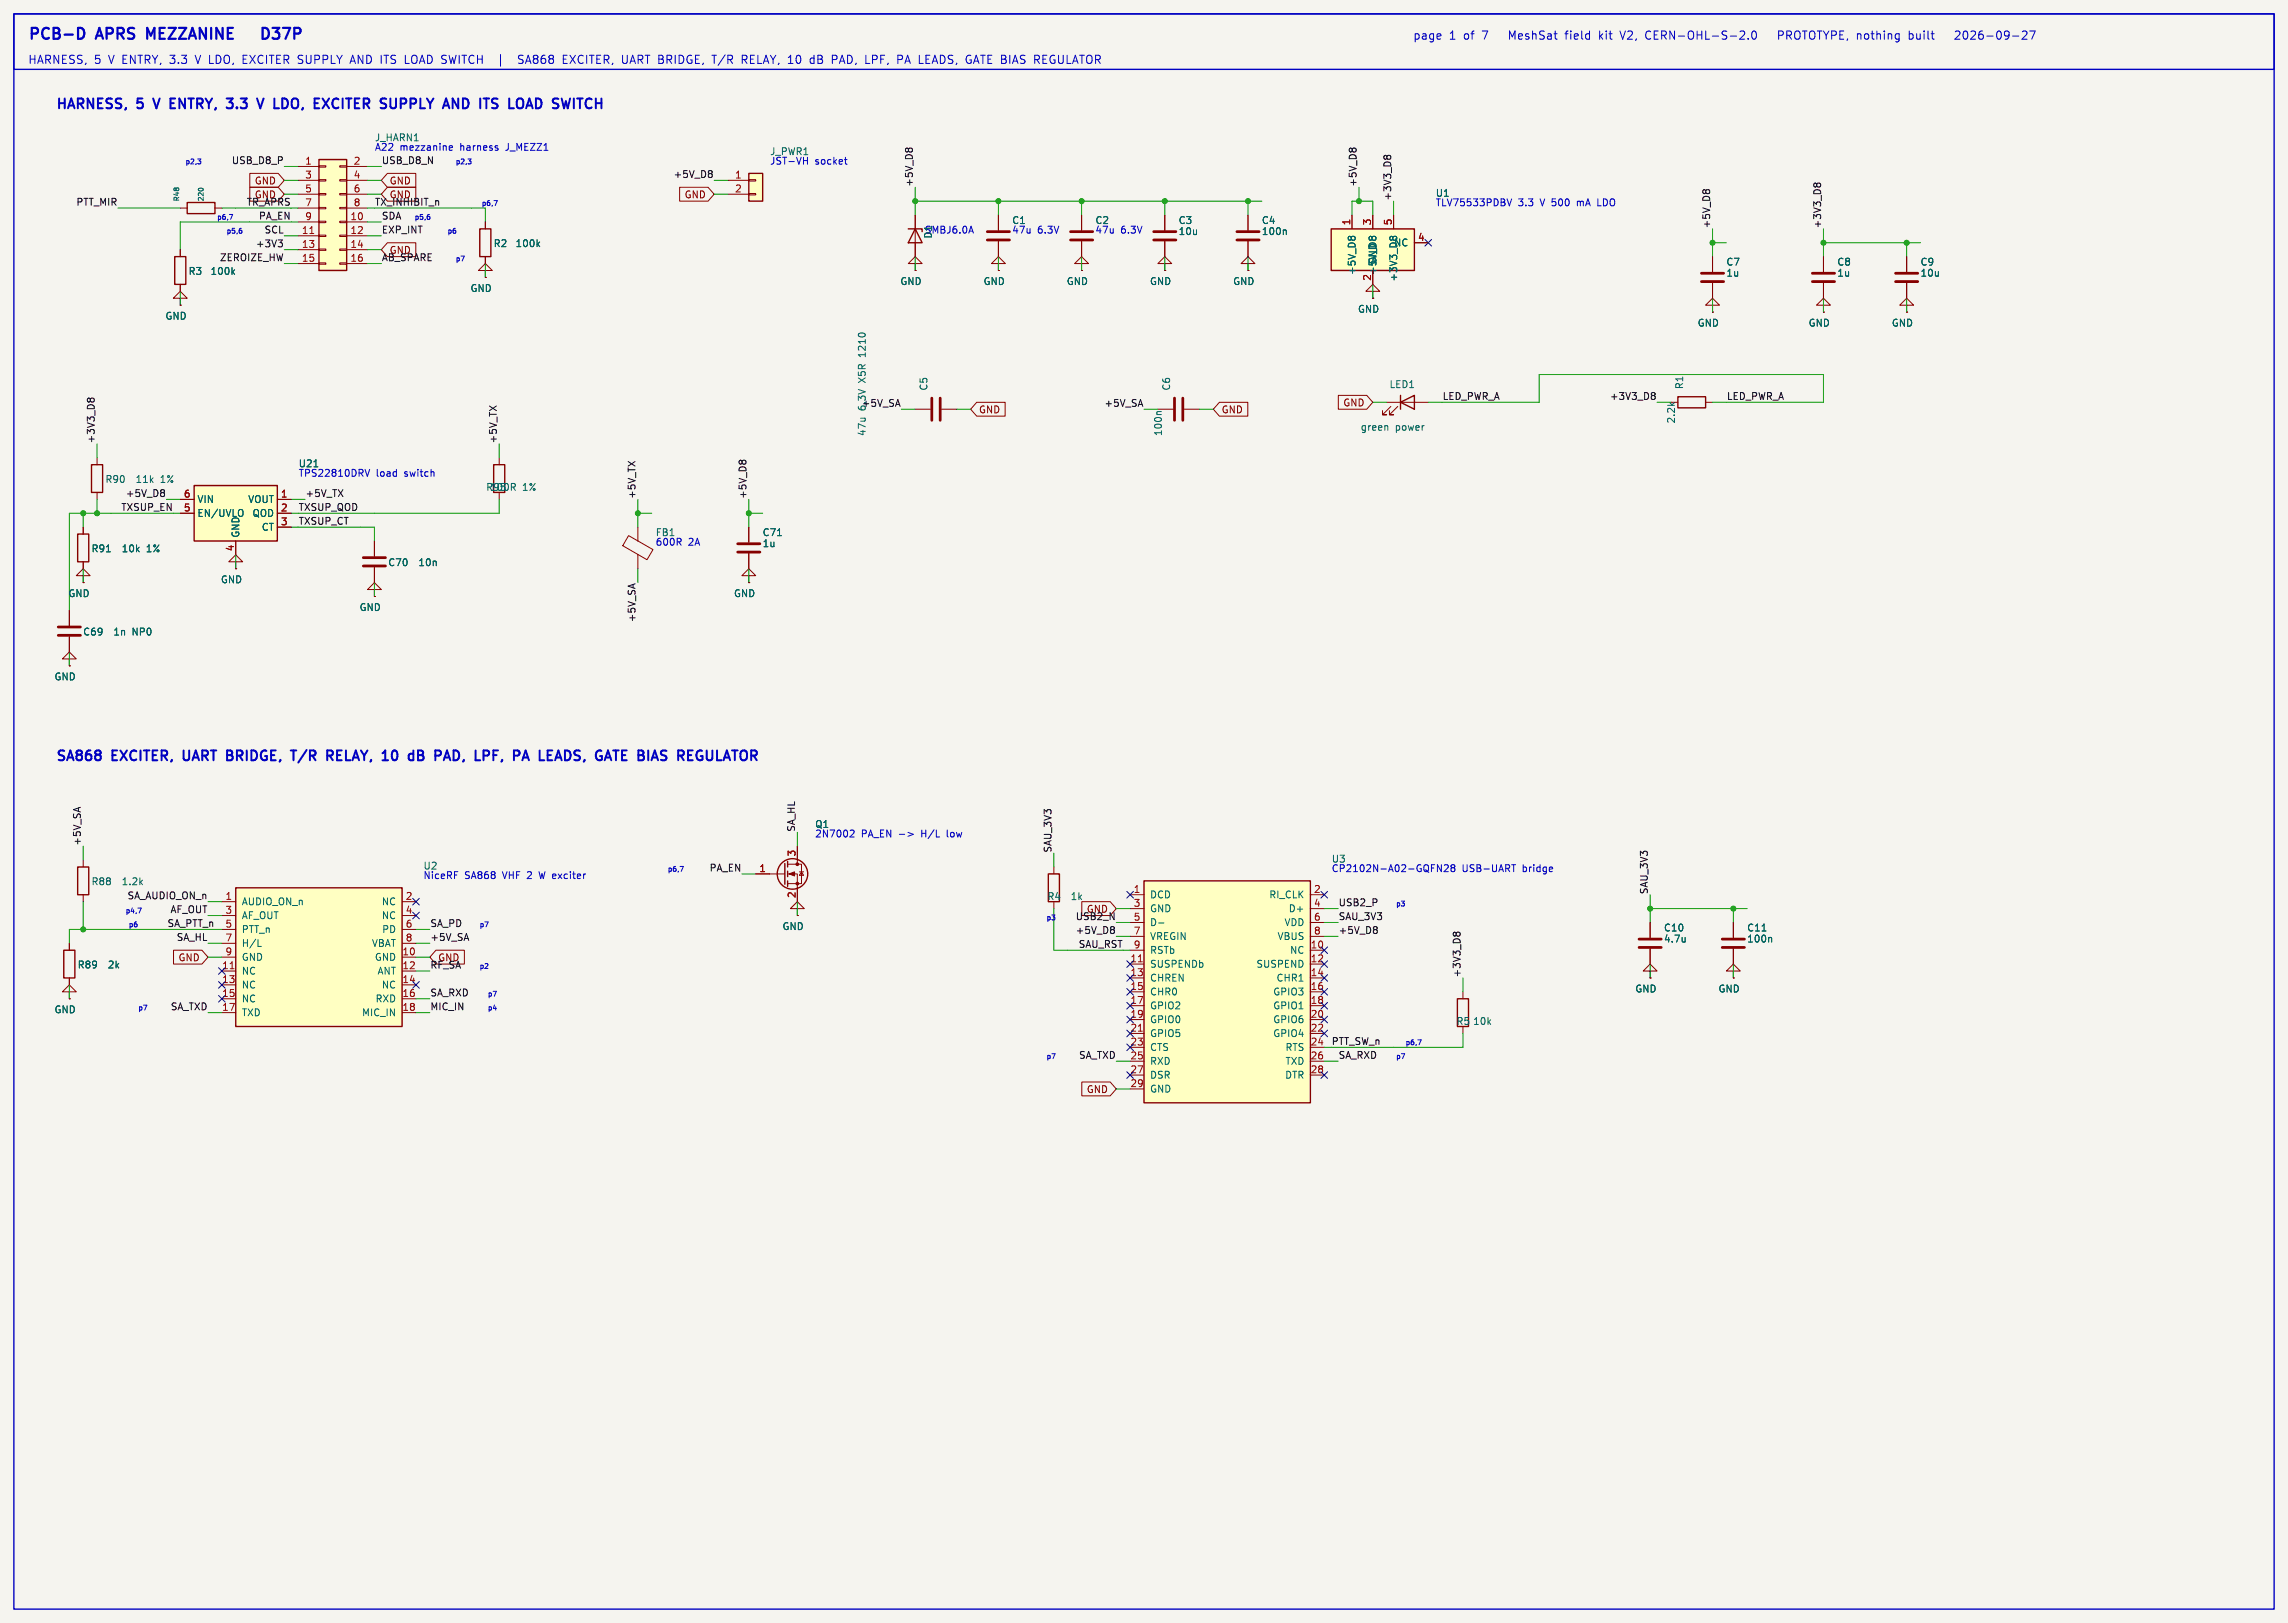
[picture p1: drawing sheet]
<svg xmlns="http://www.w3.org/2000/svg" width="419mm" height="297mm" viewBox="0 0 419 297" stroke-linecap="round" stroke-linejoin="round" font-family="sans-serif">
<defs><g id="words">
<g font-size="2.8" fill="#0000c2">
<text x="5.1" y="7.4">PCB-D</text>
<text x="17.9" y="7.4">APRS</text>
<text x="27.8" y="7.4">MEZZANINE</text>
<text x="51.4" y="7.4">D37P</text>
</g>
<g font-size="2.5" fill="#0000c2">
<text x="10.2" y="20.1">HARNESS,</text>
<text x="25.3" y="20.1">5</text>
<text x="29.1" y="20.1">V</text>
<text x="32.7" y="20.1">ENTRY,</text>
<text x="43.9" y="20.1">3.3</text>
<text x="50.3" y="20.1">V</text>
<text x="53.9" y="20.1">LDO,</text>
<text x="62" y="20.1">EXCITER</text>
<text x="74.9" y="20.1">SUPPLY</text>
<text x="87.2" y="20.1">AND</text>
<text x="94.5" y="20.1">ITS</text>
<text x="100.5" y="20.1">LOAD SWITCH</text>
<text x="10.2" y="139.4">SA868</text>
<text x="20.7" y="139.4">EXCITER,</text>
<text x="34.4" y="139.4">UART BRIDGE,</text>
<text x="55.7" y="139.4">T/R</text>
<text x="62.9" y="139.4">RELAY, 10</text>
<text x="79.3" y="139.4">dB</text>
<text x="84.8" y="139.4">PAD,</text>
<text x="92.9" y="139.4">LPF,</text>
<text x="100.7" y="139.4">PA</text>
<text x="106.1" y="139.4">LEADS,</text>
<text x="117.2" y="139.4">GATE BIAS</text>
<text x="133.6" y="139.4">REGULATOR</text>
</g>
<g font-size="2.1" fill="#0000c2">
<text x="5.1" y="11.8">HARNESS,</text>
<text x="17.2" y="11.8">5</text>
<text x="20" y="11.8">V ENTRY, 3.3</text>
<text x="36.3" y="11.8">V LDO, EXCITER SUPPLY</text>
<text x="65.3" y="11.8">AND ITS LOAD SWITCH</text>
<text x="97.1" y="11.8">SA868</text>
<text x="105.4" y="11.8">EXCITER, UART BRIDGE,</text>
<text x="133.3" y="11.8">T/R</text>
<text x="138.8" y="11.8">RELAY, 10</text>
<text x="151.6" y="11.8">dB</text>
<text x="155.8" y="11.8">PAD, LPF,</text>
<text x="168.1" y="11.8">PA LEADS, GATE BIAS</text>
<text x="193.8" y="11.8">REGULATOR</text>
<text x="258.8" y="7.4">page</text>
<text x="265.4" y="7.4">1</text>
<text x="268.2" y="7.4">of</text>
<text x="271.7" y="7.4">7</text>
<text x="277" y="7.4">MeshSat</text>
<text x="287.5" y="7.4">field</text>
<text x="293.8" y="7.4">kit</text>
<text x="297.9" y="7.4">V2,</text>
<text x="302.6" y="7.4">CERN-OHL-S-2.0</text>
<text x="327.4" y="7.4">PROTOTYPE, nothing</text>
<text x="351.6" y="7.4">built</text>
<text x="360.6" y="7.4">2026-09-27</text>
</g>
<g font-size="1.8" fill="#0000c2">
<text x="68.6" y="27.7">A22</text>
<text x="73.3" y="27.7">mezzanine</text>
<text x="84.4" y="27.7">harness</text>
<text x="93" y="27.7">J_MEZZ1</text>
<text x="141" y="28.6">J_PWR1</text>
<text x="141" y="30.2">JST-VH</text>
<text x="149.3" y="30.2">socket</text>
<text x="262.9" y="37.8">TLV75533PDBV</text>
<text x="278.1" y="37.8">3.3</text>
<text x="282.3" y="37.8">V 500</text>
<text x="289.3" y="37.8">mA</text>
<text x="293.3" y="37.8">LDO</text>
<text x="169.3" y="42.9">SMBJ6.0A</text>
<text x="185.3" y="42.9">47u</text>
<text x="190" y="42.9">6.3V</text>
<text x="200.6" y="42.9">47u</text>
<text x="205.3" y="42.9">6.3V</text>
<text x="68.9" y="87.4">load</text>
<text x="74.2" y="87.4">switch</text>
<text x="120" y="100">600R</text>
<text x="120" y="98.4">FB1</text>
<text x="126.1" y="100">2A</text>
<text x="149.2" y="153.4">2N7002</text>
<text x="157.8" y="153.4">PA_EN -&gt;</text>
<text x="169.1" y="153.4">H/L</text>
<text x="173.9" y="153.4">low</text>
<text x="77.5" y="161">NiceRF</text>
<text x="77.5" y="159.4">U2</text>
<text x="85.1" y="161">SA868</text>
<text x="92.2" y="161">VHF 2</text>
<text x="99.3" y="161">W exciter</text>
<text x="243.8" y="159.8">CP2102N-A02-GQFN28</text>
<text x="243.8" y="158.1">U3</text>
<text x="267.8" y="159.8">USB-UART</text>
<text x="279" y="159.8">bridge</text>
</g>
<g font-size="1.8" fill="#006464">
<text x="68.6" y="26.1">J_HARN1</text>
<text x="185.3" y="41.2">C1</text>
<text x="200.6" y="41.2">C2</text>
<text x="215.8" y="41.2">C3</text>
<text x="231" y="41.2">C4</text>
<text x="262.9" y="36.2">U1</text>
<text x="90.3" y="45.4">R2</text>
<text x="94.3" y="45.4">100k</text>
<text x="170.9" y="43.8" transform="rotate(-90 170.9 43.8)">D1</text>
<text x="215.8" y="43.2">10u</text>
<text x="231" y="43.2">100n</text>
<text x="255.3" y="45.3">NC</text>
<text x="34.4" y="50.5">R3</text>
<text x="38.5" y="50.5">100k</text>
<text x="86.1" y="53.7">GND</text>
<text x="164.8" y="52.4">GND</text>
<text x="180.1" y="52.4">GND</text>
<text x="195.3" y="52.4">GND</text>
<text x="210.5" y="52.4">GND</text>
<text x="225.8" y="52.4">GND</text>
<text x="248.5" y="50.4" transform="rotate(-90 248.5 50.4)">+5V_D8</text>
<text x="252.3" y="50.4" transform="rotate(-90 252.3 50.4)">+5V_D8</text>
<text x="252.3" y="48.5" transform="rotate(-90 252.3 48.5)">GND</text>
<text x="256.1" y="51.7" transform="rotate(-90 256.1 51.7)">+3V3_D8</text>
<text x="316.1" y="48.8">C7</text>
<text x="316.1" y="50.9">1u</text>
<text x="336.4" y="48.8">C8</text>
<text x="336.4" y="50.9">1u</text>
<text x="351.7" y="48.8">C9</text>
<text x="351.7" y="50.9">10u</text>
<text x="30.2" y="58.7">GND</text>
<text x="248.6" y="57.5">GND</text>
<text x="158.8" y="65.1" transform="rotate(-90 158.8 65.1)">1210</text>
<text x="310.9" y="60">GND</text>
<text x="331.2" y="60">GND</text>
<text x="346.4" y="60">GND</text>
<text x="158.8" y="69.9" transform="rotate(-90 158.8 69.9)">X5R</text>
<text x="170.1" y="71.6" transform="rotate(-90 170.1 71.6)">C5</text>
<text x="214.5" y="71.6" transform="rotate(-90 214.5 71.6)">C6</text>
<text x="254.4" y="71.3">LED1</text>
<text x="308.5" y="71.4" transform="rotate(-90 308.5 71.4)">R1</text>
<text x="307" y="77.7" transform="rotate(-90 307 77.7)">2.2k</text>
<text x="158.8" y="79.9" transform="rotate(-90 158.8 79.9)">47u</text>
<text x="213" y="79.9" transform="rotate(-90 213 79.9)">100n</text>
<text x="249.1" y="79.1">green</text>
<text x="255.6" y="79.1">power</text>
<text x="19.2" y="88.6">R90</text>
<text x="24.7" y="88.6">11k</text>
<text x="29.3" y="88.6">1%</text>
<text x="54.6" y="87.4">TPS22810DRV</text>
<text x="54.6" y="85.8">U21</text>
<text x="36.1" y="92.3">VIN</text>
<text x="36.1" y="94.8">EN/UVLO</text>
<text x="45.4" y="92.3">VOUT</text>
<text x="46.2" y="94.8">QOD</text>
<text x="89" y="90.1">R95</text>
<text x="89.6" y="90.1">100R</text>
<text x="95.7" y="90.1">1%</text>
<text x="16.7" y="101.3">R91</text>
<text x="22.2" y="101.3">10k</text>
<text x="26.8" y="101.3">1%</text>
<text x="44" y="98.6" transform="rotate(-90 44 98.6)">GND</text>
<text x="47.9" y="97.4">CT</text>
<text x="139.6" y="100.4">1u</text>
<text x="139.6" y="98.4">C71</text>
<text x="40.4" y="107">GND</text>
<text x="71" y="103.9">C70</text>
<text x="76.5" y="103.9">10n</text>
<text x="12.4" y="109.5">GND</text>
<text x="65.8" y="112.1">GND</text>
<text x="134.3" y="109.5">GND</text>
<text x="15.1" y="116.6">C69</text>
<text x="20.7" y="116.6">1n</text>
<text x="24.2" y="116.6">NP0</text>
<text x="9.9" y="124.8">GND</text>
<text x="149.2" y="151.8">Q1</text>
<text x="16.7" y="162.3">R88</text>
<text x="22.2" y="162.3">1.2k</text>
<text x="44.2" y="166">AUDIO_ON_n</text>
<text x="69.8" y="166">NC</text>
<text x="191.8" y="165">R4</text>
<text x="196" y="165">1k</text>
<text x="210.6" y="164.7">DCD</text>
<text x="210.6" y="167.2">GND</text>
<text x="232.4" y="164.7">RI_CLK</text>
<text x="236" y="167.2">D+</text>
<text x="44.2" y="168.5">AF_OUT</text>
<text x="44.2" y="171">PTT_n</text>
<text x="44.2" y="173.6">H/L</text>
<text x="68" y="173.6">VBAT</text>
<text x="69.8" y="168.5">NC</text>
<text x="69.9" y="171">PD</text>
<text x="143.2" y="170.5">GND</text>
<text x="210.6" y="169.8">D-</text>
<text x="210.6" y="172.3">VREGIN</text>
<text x="233.9" y="172.3">VBUS</text>
<text x="235.2" y="169.8">VDD</text>
<text x="304.7" y="170.8">C10</text>
<text x="304.7" y="172.8">4.7u</text>
<text x="319.9" y="172.8">100n</text>
<text x="319.9" y="170.8">C11</text>
<text x="14.1" y="177.5">R89</text>
<text x="19.6" y="177.5">2k</text>
<text x="44.2" y="176.1">GND</text>
<text x="44.2" y="178.7">NC</text>
<text x="68.6" y="176.1">GND</text>
<text x="69.1" y="178.7">ANT</text>
<text x="210.6" y="174.9">RSTb</text>
<text x="210.6" y="177.4">SUSPENDb</text>
<text x="210.6" y="179.9">CHREN</text>
<text x="230" y="177.4">SUSPEND</text>
<text x="233.7" y="179.9">CHR1</text>
<text x="236.2" y="174.9">NC</text>
<text x="9.9" y="185.7">GND</text>
<text x="44.2" y="181.2">NC</text>
<text x="44.2" y="183.7">NC</text>
<text x="68.7" y="183.7">RXD</text>
<text x="69.8" y="181.2">NC</text>
<text x="210.6" y="182.5">CHR0</text>
<text x="210.6" y="185">GPIO2</text>
<text x="233.1" y="182.5">GPIO3</text>
<text x="233.1" y="185">GPIO1</text>
<text x="299.4" y="181.9">GND</text>
<text x="314.7" y="181.9">GND</text>
<text x="44.2" y="186.3">TXD</text>
<text x="66.2" y="186.3">MIC_IN</text>
<text x="210.6" y="187.6">GPIO0</text>
<text x="210.6" y="190.1">GPIO5</text>
<text x="233.1" y="187.6">GPIO6</text>
<text x="233.1" y="190.1">GPIO4</text>
<text x="266.7" y="187.9">R5</text>
<text x="269.7" y="187.9">10k</text>
<text x="210.6" y="192.6">CTS</text>
<text x="210.6" y="195.2">RXD</text>
<text x="210.6" y="197.7">DSR</text>
<text x="235.3" y="197.7">DTR</text>
<text x="235.4" y="192.6">RTS</text>
<text x="235.4" y="195.2">TXD</text>
<text x="210.6" y="200.3">GND</text>
</g>
<g font-size="1.8" fill="#0f0f0f">
<text x="42.4" y="30.1">USB_D8_P</text>
<text x="69.8" y="30.1">USB_D8_N</text>
<text x="123.3" y="32.7">+5V_D8</text>
<text x="167.3" y="34.3" transform="rotate(-90 167.3 34.3)">+5V_D8</text>
<text x="248.6" y="34.3" transform="rotate(-90 248.6 34.3)">+5V_D8</text>
<text x="13.9" y="37.8">PTT_MIR</text>
<text x="45.1" y="37.8">TR_APRS</text>
<text x="46.6" y="36.5">GND</text>
<text x="47.3" y="40.3">PA_EN</text>
<text x="68.6" y="37.8">TX_INHIBIT_n</text>
<text x="69.8" y="40.3">SDA</text>
<text x="71.3" y="36.5">GND</text>
<text x="254.9" y="36.8" transform="rotate(-90 254.9 36.8)">+3V3_D8</text>
<text x="313.3" y="41.9" transform="rotate(-90 313.3 41.9)">+5V_D8</text>
<text x="333.7" y="41.9" transform="rotate(-90 333.7 41.9)">+3V3_D8</text>
<text x="40.2" y="47.9">ZEROIZE_HW</text>
<text x="46.8" y="45.4">+3V3</text>
<text x="48.4" y="42.8">SCL</text>
<text x="69.8" y="42.8">EXP_INT</text>
<text x="69.8" y="47.9">AB_SPARE</text>
<text x="71.3" y="46.7">GND</text>
<text x="157.8" y="74.6">+5V_SA</text>
<text x="158.8" y="75.2" transform="rotate(-90 158.8 75.2)">6.3V</text>
<text x="202.2" y="74.6">+5V_SA</text>
<text x="264.2" y="73.3">LED_PWR_A</text>
<text x="294.8" y="73.3">+3V3_D8</text>
<text x="316.2" y="73.3">LED_PWR_A</text>
<text x="17.4" y="81.3" transform="rotate(-90 17.4 81.3)">+3V3_D8</text>
<text x="91.1" y="81.3" transform="rotate(-90 91.1 81.3)">+5V_TX</text>
<text x="22.1" y="93.6">TXSUP_EN</text>
<text x="23" y="91.1">+5V_D8</text>
<text x="54.6" y="93.6">TXSUP_QOD</text>
<text x="55.9" y="91.1">+5V_TX</text>
<text x="116.5" y="91.4" transform="rotate(-90 116.5 91.4)">+5V_TX</text>
<text x="136.8" y="91.4" transform="rotate(-90 136.8 91.4)">+5V_D8</text>
<text x="54.6" y="96.2">TXSUP_CT</text>
<text x="116.5" y="114" transform="rotate(-90 116.5 114)">+5V_SA</text>
<text x="14.9" y="154.9" transform="rotate(-90 14.9 154.9)">+5V_SA</text>
<text x="145.7" y="152.4" transform="rotate(-90 145.7 152.4)">SA_HL</text>
<text x="129.9" y="159.7">PA_EN</text>
<text x="192.7" y="156.2" transform="rotate(-90 192.7 156.2)">SAU_3V3</text>
<text x="23.3" y="164.8">SA_AUDIO_ON_n</text>
<text x="31.1" y="167.3">AF_OUT</text>
<text x="199" y="167.3">GND</text>
<text x="245.1" y="166">USB2_P</text>
<text x="301.9" y="163.8" transform="rotate(-90 301.9 163.8)">SAU_3V3</text>
<text x="30.6" y="169.8">SA_PTT_n</text>
<text x="32.3" y="172.4">SA_HL</text>
<text x="78.7" y="169.8">SA_PD</text>
<text x="78.7" y="172.4">+5V_SA</text>
<text x="196.9" y="168.6">USB2_N</text>
<text x="196.9" y="171.1">+5V_D8</text>
<text x="197.5" y="173.6">SAU_RST</text>
<text x="245.1" y="171.1">+5V_D8</text>
<text x="245.1" y="168.6">SAU_3V3</text>
<text x="78.7" y="177.5">RF_SA</text>
<text x="80.2" y="176.2">GND</text>
<text x="267.6" y="179.1" transform="rotate(-90 267.6 179.1)">+3V3_D8</text>
<text x="31.2" y="185.1">SA_TXD</text>
<text x="78.7" y="185.1">MIC_IN</text>
<text x="78.7" y="182.5">SA_RXD</text>
<text x="243.8" y="191.4">PTT_SW_n</text>
<text x="197.6" y="194">SA_TXD</text>
<text x="245.1" y="194">SA_RXD</text>
</g>
<g font-size="1.8" fill="#840000">
<text x="46.6" y="34">GND</text>
<text x="71.3" y="34">GND</text>
<text x="125.3" y="36.5">GND</text>
<text x="179.2" y="75.9">GND</text>
<text x="223.7" y="75.9">GND</text>
<text x="246" y="74.6">GND</text>
<text x="32.6" y="176.2">GND</text>
<text x="199" y="200.3">GND</text>
</g>
<g font-size="1.8" fill="#a90000">
<text x="55.8" y="30.2">1</text>
<text x="55.8" y="32.8">3</text>
<text x="55.8" y="35.3">5</text>
<text x="64.7" y="30.2">2</text>
<text x="64.7" y="32.8">4</text>
<text x="64.7" y="35.3">6</text>
<text x="134.5" y="32.8">1</text>
<text x="134.5" y="35.3">2</text>
<text x="55.8" y="37.8">7</text>
<text x="55.8" y="40.4">9</text>
<text x="64.1" y="40.4">10</text>
<text x="64.7" y="37.8">8</text>
<text x="247.4" y="41.3" transform="rotate(-90 247.4 41.3)">1</text>
<text x="251.2" y="41.3" transform="rotate(-90 251.2 41.3)">3</text>
<text x="255" y="41.3" transform="rotate(-90 255 41.3)">5</text>
<text x="55.2" y="42.9">11</text>
<text x="55.2" y="45.5">13</text>
<text x="64.1" y="42.9">12</text>
<text x="64.1" y="45.5">14</text>
<text x="259.6" y="44.2">4</text>
<text x="55.2" y="48">15</text>
<text x="64.1" y="48">16</text>
<text x="251.2" y="51.5" transform="rotate(-90 251.2 51.5)">2</text>
<text x="33.6" y="91.2">6</text>
<text x="33.6" y="93.7">5</text>
<text x="51.4" y="91.2">1</text>
<text x="51.4" y="93.7">2</text>
<text x="42.9" y="101" transform="rotate(-90 42.9 101)">4</text>
<text x="51.4" y="96.3">3</text>
<text x="139" y="159.8">1</text>
<text x="145.8" y="156.9" transform="rotate(-90 145.8 156.9)">3</text>
<text x="41.2" y="164.8">1</text>
<text x="41.2" y="167.4">3</text>
<text x="74.2" y="164.8">2</text>
<text x="74.2" y="167.4">4</text>
<text x="145.8" y="164.5" transform="rotate(-90 145.8 164.5)">2</text>
<text x="207.6" y="163.6">1</text>
<text x="207.6" y="166.1">3</text>
<text x="240.6" y="163.6">2</text>
<text x="240.6" y="166.1">4</text>
<text x="41.2" y="169.9">5</text>
<text x="41.2" y="172.5">7</text>
<text x="74.2" y="169.9">6</text>
<text x="74.2" y="172.5">8</text>
<text x="207.6" y="168.7">5</text>
<text x="207.6" y="171.2">7</text>
<text x="207.6" y="173.7">9</text>
<text x="240" y="173.7">10</text>
<text x="240.6" y="168.7">6</text>
<text x="240.6" y="171.2">8</text>
<text x="40.6" y="177.5">11</text>
<text x="41.2" y="175">9</text>
<text x="73.6" y="175">10</text>
<text x="73.6" y="177.5">12</text>
<text x="207" y="176.3">11</text>
<text x="207" y="178.8">13</text>
<text x="240" y="176.3">12</text>
<text x="240" y="178.8">14</text>
<text x="40.6" y="180.1">13</text>
<text x="40.6" y="182.6">15</text>
<text x="40.6" y="185.2">17</text>
<text x="73.6" y="180.1">14</text>
<text x="73.6" y="182.6">16</text>
<text x="73.6" y="185.2">18</text>
<text x="207" y="181.4">15</text>
<text x="207" y="183.9">17</text>
<text x="240" y="181.4">16</text>
<text x="240" y="183.9">18</text>
<text x="207" y="186.4">19</text>
<text x="207" y="189">21</text>
<text x="207" y="191.5">23</text>
<text x="240" y="186.4">20</text>
<text x="240" y="189">22</text>
<text x="240" y="191.5">24</text>
<text x="207" y="194.1">25</text>
<text x="207" y="196.6">27</text>
<text x="240" y="194.1">26</text>
<text x="240" y="196.6">28</text>
<text x="207" y="199.1">29</text>
</g>
<g font-size="1.3" fill="#0000c2">
<text x="33.9" y="30.1">p2,3</text>
<text x="83.4" y="30.1">p2,3</text>
<text x="39.7" y="40.3">p6,7</text>
<text x="75.9" y="40.3">p5,6</text>
<text x="88.2" y="37.8">p6,7</text>
<text x="41.4" y="42.8">p5,6</text>
<text x="81.9" y="42.8">p6</text>
<text x="83.4" y="47.9">p7</text>
<text x="122.2" y="159.7">p6,7</text>
<text x="22.9" y="167.3">p4,7</text>
<text x="255.7" y="166">p3</text>
<text x="23.5" y="169.8">p6</text>
<text x="87.8" y="169.8">p7</text>
<text x="191.6" y="168.6">p3</text>
<text x="87.8" y="177.5">p2</text>
<text x="25.3" y="185.1">p7</text>
<text x="89.3" y="185.1">p4</text>
<text x="89.3" y="182.5">p7</text>
<text x="257.4" y="191.4">p6,7</text>
<text x="191.6" y="194">p7</text>
<text x="255.7" y="194">p7</text>
</g>
<g font-size="1.3" fill="#006464">
<text x="33" y="37" transform="rotate(-90 33 37)">R48</text>
<text x="37.5" y="37" transform="rotate(-90 37.5 37)">220</text>
</g>
</g></defs>
<path d="M0 0h419.1v297.2h-419.1z" fill="#f5f4ef" stroke="#f5f4ef" stroke-width=".18"/>
<g fill="none" stroke="#840000" stroke-width=".18">
<path d="M167.6 39.4v7.6M182.9 39.4v2.8M213.4 39.4v2.8M228.6 39.4v2.8M167.6 48.3h1.3l-1.3-1.3-1.2 1.3h1.2v1.2M167.6 49.5h.1M182.9 48.3h1.2l-1.2-1.3-1.3 1.3h1.3v1.2M182.9 49.5h.1M182.9 44.2v2.8M213.4 44.2v2.8M228.6 48.3h1.3l-1.3-1.3-1.3 1.3h1.3v1.2M228.6 49.5h.1"/>
<path d="M228.6 44.2v2.8M167.6 74.9h2.8M172.5 74.9h2.8M212.1 74.9h2.8M216.9 74.9h2.8"/>
</g>
<path d="M180.8 42.4h4.1M180.8 43.9h4.1M211.3 42.4h4.1M211.3 43.9h4.1M226.6 42.4h4M226.6 43.9h4M170.7 72.9v4.1M172.2 72.9v4.1M215.1 72.9v4.1M216.7 72.9v4.1" fill="none" stroke="#840000" stroke-width=".51"/>
<path d="M166.4 41.9h2.5v.5M167.6 41.9l1.3 2.5h-2.5z" fill="none" stroke="#840000" stroke-width=".25"/>
<path d="M235.4 42.1l.2 .2v.7M212.7 75.4h-.6l-.2 .1" fill="none" stroke="#006464" stroke-width=".18"/>
<path d="M137.2 31.7h2.5v5.1h-2.5z" fill="#ffffc2"/>
<path d="M137.2 31.7h2.5v5.1h-2.5z" fill="none" stroke="#840000" stroke-width=".25"/>
<path d="M133.3 33h3.9M133.3 35.6h3.9M137.2 32.9h1.2v.2h-1.2zM137.2 35.4h1.2v.3h-1.2zM198.1 39.4v2.8M198.1 48.3h1.3l-1.3-1.3-1.3 1.3h1.3v1.2M198.1 49.5h.1M198.1 44.2v2.8M213.4 48.3h1.2l-1.2-1.3-1.3 1.3h1.3v1.2M213.4 49.5h.1" fill="none" stroke="#840000" stroke-width=".18"/>
<path d="M196.1 42.4h4.1M196.1 43.9h4.1" fill="none" stroke="#840000" stroke-width=".51"/>
<path d="M58.4 29.2h5.1v20.3h-5.1z" fill="#ffffc2"/>
<path d="M58.4 29.2h5.1v20.3h-5.1z" fill="none" stroke="#840000" stroke-width=".25"/>
<g fill="none" stroke="#840000" stroke-width=".18">
<path d="M54.6 30.5h3.8M54.6 33h3.8M54.6 35.6h3.8M54.6 38.1h3.8M58.4 30.4h1.3v.2h-1.3zM58.4 32.9h1.3v.2h-1.3zM58.4 35.4h1.3v.3h-1.3zM58.4 38h1.3v.2h-1.3zM62.2 30.4h1.3v.2h-1.3zM62.2 32.9h1.3v.2h-1.3zM62.2 35.4h1.3v.3h-1.3zM62.2 38h1.3v.2h-1.3z"/>
<path d="M63.5 30.5h3.8M63.5 33h3.8M63.5 35.6h3.8M63.5 38.1h3.8M54.6 40.6h3.8M54.6 43.2h3.8M54.6 45.7h3.8M54.6 48.3h3.8M58.4 40.5h1.3v.3h-1.3zM58.4 43.1h1.3v.2h-1.3zM58.4 45.6h1.3v.2h-1.3zM58.4 48.1h1.3v.3h-1.3z"/>
<path d="M62.2 40.5h1.3v.3h-1.3zM62.2 43.1h1.3v.2h-1.3zM62.2 45.6h1.3v.2h-1.3zM62.2 48.1h1.3v.3h-1.3zM63.5 40.6h3.8M63.5 43.2h3.8M63.5 45.7h3.8M63.5 48.3h3.8M12.7 181.6h1.3l-1.3-1.3-1.3 1.3h1.3v1.3M12.7 182.9h.1"/>
</g>
<path d="M56.8 42.8h.7" fill="none" stroke="#a90000" stroke-width=".18"/>
<path d="M43.2 162.6h30.5v25.4h-30.5z" fill="#ffffc2"/>
<path d="M43.2 162.6h30.5v25.4h-30.5z" fill="none" stroke="#840000" stroke-width=".25"/>
<g fill="none" stroke="#840000" stroke-width=".18">
<path d="M12.7 111.8v2.8M12.7 116.6v2.8M12.7 120.6h1.3l-1.3-1.2-1.3 1.2h1.3v1.3M12.7 121.9h.1M40.6 165.1h2.6M40.6 167.6h2.6M40.6 170.2h2.6M40.6 172.7h2.6M40.6 175.3h2.6M40.6 177.8h2.6M73.7 165.1h2.5M73.7 167.6h2.5"/>
<path d="M73.7 170.2h2.5M73.7 172.7h2.5M73.7 175.3h2.5M73.7 177.8h2.5M40.6 180.3h2.6M40.6 182.9h2.6M40.6 185.4h2.6M73.7 180.3h2.5M73.7 182.9h2.5M73.7 185.4h2.5"/>
</g>
<path d="M47.3 173.3h.6" fill="none" stroke="#006464" stroke-width=".18"/>
<path d="M42.2 177.4h.7" fill="none" stroke="#a90000" stroke-width=".18"/>
<path d="M10.7 114.8h4M10.7 116.3h4" fill="none" stroke="#840000" stroke-width=".51"/>
<path d="M209.5 161.3h30.5v40.6h-30.5z" fill="#ffffc2"/>
<path d="M209.5 161.3h30.5v40.6h-30.5z" fill="none" stroke="#840000" stroke-width=".25"/>
<g fill="none" stroke="#840000" stroke-width=".18">
<path d="M207 163.8h2.5M207 166.4h2.5M207 168.9h2.5M207 171.4h2.5M207 174h2.5M207 176.5h2.5M207 179.1h2.5M240 163.8h2.6M240 166.4h2.6M240 168.9h2.6M240 171.4h2.6M240 174h2.6"/>
<path d="M240 176.5h2.6M240 179.1h2.6M207 181.6h2.5M207 184.1h2.5M207 186.7h2.5M207 189.2h2.5M207 191.8h2.5M207 194.3h2.5M207 196.8h2.5M207 199.4h2.5M240 181.6h2.6M240 184.1h2.6"/>
<path d="M240 186.7h2.6M240 189.2h2.6M240 191.8h2.6M240 194.3h2.6M240 196.8h2.6"/>
</g>
<path d="M212.2 169h1" fill="none" stroke="#006464" stroke-width=".18"/>
<path d="M208.5 176.1h.7M208.5 188.8h.7" fill="none" stroke="#a90000" stroke-width=".18"/>
<path d="M35.6 88.9h15.2v10.2h-15.2z" fill="#ffffc2"/>
<g fill="none" stroke="#840000" stroke-width=".25">
<path d="M34.3 37.1h5.1v2h-5.1zM32 47h2v5.1h-2zM87.9 41.9h2v5.1h-2zM256.5 73.7l2.6-1.3v2.5zM256.5 72.4v2.5M307.3 72.6h5.1v2.1h-5.1zM14.2 97.8h2.1v5.1h-2.1zM16.8 85.1h2v5.1h-2zM35.6 88.9h15.2v10.2h-15.2zM90.4 85.1h2.1v5.1h-2.1zM14.2 158.7h2.1v5.1h-2.1zM143.8 158.1v3.8"/>
<path d="M144.3 157.7v1M144.3 159.5v1M11.7 174h2v5.1h-2zM144.3 161.3v1M192 160h2.1v5.1h-2.1zM267 182.9h2v5.1h-2z"/>
<circle cx="145.2" cy="160" r="2.79"/>
</g>
<g fill="none" stroke="#840000" stroke-width=".18">
<path d="M33 38.1h1.3M39.4 38.1h1.2M33 54.6h1.3l-1.3-1.3-1.3 1.3h1.3v1.3M33 55.9h.1M33 45.7v1.3M33 52.1v1.2M88.9 49.5h1.3l-1.3-1.2-1.3 1.2h1.3v1.3M88.9 50.8h.1M88.9 40.6v1.3M88.9 47v1.3M251.5 53.3h1.2l-1.2-1.2-1.3 1.2h1.3v1.3M251.5 54.6h.1"/>
<path d="M313.7 55.9h1.3l-1.3-1.3-1.3 1.3h1.3v1.2M313.7 57.1h.1M313.7 47v2.8M313.7 51.8v2.8M334 55.9h1.3l-1.3-1.3-1.3 1.3h1.3v1.2M334 57.1h.1M334 47v2.8M334 51.8v2.8M349.2 55.9h1.3l-1.3-1.3-1.2 1.3h1.2v1.2M349.2 57.1h.1M349.2 47v2.8M349.2 51.8v2.8"/>
<path d="M254 73.7h7.6M254.8 74.4l-1.6 1.5h.8h-.8v-.7M256 74.4l-1.5 1.5h.8h-.8v-.7M306.1 73.7h1.2M312.4 73.7h1.3M15.2 96.5v1.3M17.8 83.8v1.3M17.8 90.2v1.2M33 91.4h2.6M33 94h2.6M43.2 99.1v2.5M50.8 91.4h2.5"/>
<path d="M50.8 94h2.5M50.8 96.5h2.5M68.6 99.1v2.8M91.4 83.8v1.3M91.4 90.2v1.2M115.1 98.1l4.5 2.5-1.1 1.9-4.4-2.6zM116.8 96.5v2.6M137.2 96.5v2.8M15.2 105.4h1.3l-1.3-1.3-1.2 1.3h1.2v1.3M15.2 106.7h.1M15.2 102.9v1.2M43.2 102.9h1.2l-1.2-1.3-1.3 1.3h1.3v1.2"/>
<path d="M43.2 104.1h.1M68.6 107.9h1.2l-1.2-1.2-1.3 1.2h1.3v1.3M68.6 109.2h.1M68.6 103.9v2.8M116.8 101.5v2.6M137.2 105.4h1.2l-1.2-1.3-1.3 1.3h1.3v1.3M137.2 106.7h.1M137.2 101.3v2.8M15.2 157.5v1.2M144.3 158.2h2.5v3.6h-2.5M146 154.9v3.3M146.4 159.6h.8"/>
<path d="M146.8 159.6l.4 .7h-.8zM193 158.7v1.3M12.7 172.7v1.3M12.7 179.1v1.2M15.2 163.8v1.3M138.4 160h5.4M144.3 160h1.7v5.1M146 166.4h1.3l-1.3-1.3-1.2 1.3h1.2v1.2M146 167.6h.1M193 165.1v1.3M302.3 177.8h1.2l-1.2-1.3-1.3 1.3h1.3v1.3M302.3 179.1h.1"/>
<path d="M302.3 168.9v2.8M302.3 173.7v2.8M317.5 177.8h1.3l-1.3-1.3-1.3 1.3h1.3v1.3M317.5 179.1h.1M317.5 168.9v2.8M317.5 173.7v2.8M268 181.6v1.3M268 188v1.2"/>
</g>
<g fill="none" stroke="#006464" stroke-width=".18">
<path d="M36.4 34.5h.7M42.6 49.8l.4 .4M43 49.4l-.5 .5M98.5 44.7l.4 .5M98.9 44.3l-.5 .5M254.1 78l.1 .8M44.3 93.3l.2 .4v.4M142.4 98.1h.7M19.5 101h.7M308.7 171.6v.9M308.7 172.4h-.1M322.8 170.5h.7"/>
<path d="M324.3 171.6l.2 .2v.7"/>
</g>
<g fill="none" stroke="#840000" stroke-width=".51">
<path d="M311.7 50h4M311.7 51.6h4M332 50h4M332 51.6h4M347.2 50h4.1M347.2 51.6h4.1M135.1 99.6h4.1M66.5 102.1h4.1M66.5 103.6h4.1M135.1 101.1h4.1M300.2 172h4.1M300.2 173.5h4.1"/>
<path d="M315.5 172h4M315.5 173.5h4"/>
</g>
<g fill="#840000" stroke="#840000" stroke-width=".18">
<path d="M144.5 160l1-.4v.8z"/>
<circle cx="146" cy="158.2" r=".25"/>
<circle cx="146" cy="161.8" r=".25"/>
</g>
<path d="M243.8 41.9h15.3v7.6h-15.3z" fill="#ffffc2"/>
<path d="M243.8 41.9h15.3v7.6h-15.3z" fill="none" stroke="#840000" stroke-width=".25"/>
<g fill="none" stroke="#840000" stroke-width=".18">
<path d="M45.8 34.3h5.2l1.1 1.3-1.1 1.2h-5.2zM45.8 31.7h5.2l1.1 1.3-1.1 1.3h-5.2zM71 34.3h5.2v2.5h-5.2l-1.2-1.2zM71 31.7h5.2v2.6h-5.2l-1.2-1.3zM124.5 34.3h5.2l1.1 1.3-1.1 1.2h-5.2zM167.6 39.4v2.5M182.9 39.4v2.8M198.1 39.4v2.8M213.4 39.4v2.8M228.6 39.4v2.8M247.6 39.4v2.5M251.5 39.4v2.5"/>
<path d="M255.3 39.4v2.5M33 55.9h.1M33 45.7v1.3M33 52.1v1.2M71 44.4h5.2v2.6h-5.2l-1.2-1.3zM88.9 50.8h.1M88.9 40.6v1.3M88.9 47v1.3M167.6 49.5h.1M167.6 44.4v2.6M182.9 49.5h.1M182.9 44.2v2.8"/>
<path d="M198.1 49.5h.1M198.1 44.2v2.8M213.4 49.5h.1M213.4 44.2v2.8M228.6 49.5h.1M228.6 44.2v2.8M251.5 54.6h.1M251.5 49.5v2.6M259.1 44.4h2.5M313.7 57.1h.1M313.7 47v2.8M313.7 51.8v2.8"/>
<path d="M334 57.1h.1M334 47v2.8M334 51.8v2.8M349.2 57.1h.1M349.2 47v2.8M349.2 51.8v2.8M178.9 73.7h5.2v2.5h-5.2l-1.1-1.3zM223.4 73.7h5.2v2.5h-5.2l-1.2-1.3zM245.1 72.4h5.2l1.2 1.3-1.2 1.2h-5.2zM15.2 96.5v1.3M33 91.4h2.6M33 94h2.6"/>
<path d="M43.2 99.1v2.5M50.8 91.4h2.5M50.8 94h2.5M50.8 96.5h2.5M68.6 99.1v2.8M137.2 96.5v2.8M12.7 111.8v2.8M12.7 116.6v2.8M15.2 106.7h.1M15.2 102.9v1.2M43.2 104.1h.1M68.6 109.2h.1"/>
<path d="M68.6 103.9v2.8M137.2 106.7h.1M137.2 101.3v2.8M12.7 121.9h.1M146 154.9v2.6M12.7 172.7v1.3M12.7 179.1v1.2M31.8 174h5.2l1.1 1.3-1.1 1.2h-5.2zM79.9 174h5.2v2.5h-5.2l-1.2-1.2zM138.4 160h2.6M146 167.6h.1M146 162.6v2.5"/>
<path d="M198.2 165.1h5.2l1.1 1.3-1.1 1.2h-5.2zM302.3 179.1h.1M302.3 168.9v2.8M302.3 173.7v2.8M317.5 179.1h.1M317.5 168.9v2.8M317.5 173.7v2.8M12.7 182.9h.1M198.2 198.1h5.2l1.1 1.3-1.1 1.3h-5.2z"/>
</g>
<g fill="none" stroke="#006464" stroke-width=".18">
<path d="M42.6 49.8l.4 .4M43 49.4l-.5 .5M98.5 44.7l.4 .5M98.9 44.3l-.5 .5M235.4 42.1l.2 .2v.7M247 43.5l.2-.2 .3 .2 .2-.2h.3l.2 .2M250.8 43.5l.2-.2 .3 .2 .3-.2h.2l.2 .2M255.8 43.5l-.2-.2h-.2l-.3 .2-.3-.2-.2 .2v.3M44.3 93.3l.2 .4v.4M142.4 98.1h.7M19.5 101h.7M308.7 171.6v.9"/>
<path d="M308.7 172.4h-.1M322.8 170.5h.7M324.3 171.6l.2 .2v.7"/>
</g>
<g fill="none" stroke="#0f0f0f" stroke-width=".18">
<path d="M130.2 31.2l.3 .3-.3 .3 .3 .2v.3l-.3 .2M165.9 27.4l.2-.3 .3 .3 .2-.3h.3l.2 .3M247.1 27.4l.3-.3 .3 .3 .2-.3h.3l.2 .3M254 28.7l-.3-.3-.2 .3v.2M254 28.7l.3-.3h.2l.2 .2 .1 .3M254 28.7v.2M311.9 35l.2-.3 .4 .3 .2-.3h.2l.3 .3M332.8 33.8l-.3-.3-.3 .3v.2M332.8 33.8l.2-.3h.3l.1 .1 .1 .4M332.8 33.8v.2M50.9 43.9h.8l-.4 .5M51.5 44.4l.2 .3v.3l-.2 .2"/>
<path d="M16.5 73.1l-.3-.2-.2 .2v.3M16.5 73.1l.3-.2h.2l.2 .1 .1 .4M16.5 73.1v.3M302.7 71.9h.2l.3 .2-.3 .3M302.7 72.4h.2M302.9 72.4l.3 .3v.2l-.1 .2h-.4M29.9 89.7l.2 .2-.2 .3 .2 .2v.3l-.2 .2M135.4 84.5l.2-.2 .3 .2 .3-.2h.2l.2 .2M203.9 169.7l.2 .2-.2 .3 .2 .3v.2l-.2 .2M252 169.7l.3 .2-.3 .3 .3 .3v.2l-.3 .2M266.7 170.9l-.3-.2-.2 .2v.3M266.7 170.9l.3-.2h.2l.2 .1 .1 .4"/>
<path d="M266.7 170.9v.3"/>
</g>
<g fill="none" stroke="#009600" stroke-width=".18">
<path d="M21.6 38.1h11.4M40.6 38.1h14M52.1 35.6h2.5M52.1 33h2.5M52.1 30.5h2.5M67.3 38.1h21.6v2.5M67.3 35.6h2.5M67.3 33h2.5M67.3 30.5h2.5M130.8 35.6h2.5M130.8 33h2.5M167.6 34.3v5.1"/>
<path d="M167.6 36.8h63.5M182.9 36.8v2.6M198.1 36.8v2.6M213.4 36.8v2.6M228.6 36.8v2.6M247.6 39.4v-2.6h3.9v2.6M248.9 34.3v2.5M255.3 36.8v2.6M33 53.3v2.6M52.1 43.2h2.5M52.1 45.7h2.5M52.1 48.3h2.5"/>
<path d="M54.6 40.6h-21.6v5.1M67.3 43.2h2.5M67.3 40.6h2.5M67.3 45.7h2.5M67.3 48.3h2.5M88.9 48.3v2.5M167.6 47v2.5M182.9 47v2.5M198.1 47v2.5M213.4 47v2.5M228.6 47v2.5M251.5 52.1v2.5"/>
<path d="M313.7 44.4h2.5M313.7 41.9v5.1M313.7 54.6v2.5M334 41.9v5.1M334 54.6v2.5M334 44.4h17.8M349.2 44.4v2.6M349.2 54.6v2.5M165.1 74.9h2.5M175.3 74.9h2.5M209.5 74.9h2.6M219.7 74.9h2.5"/>
<path d="M251.5 73.7h2.5M261.6 73.7h20.3v-5.1h52.1v5.1h-20.3M303.5 73.7h2.6M15.2 94v2.5M17.8 81.3v2.5M17.8 91.4v2.6M30.5 91.4h2.5M33 94h-20.3v17.8M53.3 96.5h15.3v2.6M53.3 91.4h2.6M91.4 91.4v2.6h-38.1M91.4 81.3v2.5"/>
<path d="M116.8 94h2.6M116.8 91.4v5.1M137.2 94h2.5M137.2 91.4v5.1M12.7 119.4v2.5M15.2 104.1v2.6M43.2 101.6v2.5M68.6 106.7v2.5M116.8 104.1v2.6M137.2 104.1v2.6M15.2 154.9v2.6M146 152.4v2.5"/>
<path d="M193 156.2v2.5M15.2 165.1v5.1M38.1 175.3h2.5M38.1 172.7h2.5M38.1 167.6h2.5M38.1 165.1h2.5M40.6 170.2h-27.9v2.5M76.2 170.2h2.5M76.2 175.3h2.5M76.2 172.7h2.5M76.2 177.8h2.5M135.9 160h2.5"/>
<path d="M146 165.1v2.5M193 166.4v7.6h14M204.5 168.9h2.5M204.5 171.4h2.5M204.5 166.4h2.5M242.6 168.9h2.5M242.6 171.4h2.5M242.6 166.4h2.5M268 179.1v2.5M302.3 166.4h17.7M302.3 163.8v5.1M302.3 176.5v2.6"/>
<path d="M317.5 166.4v2.5M317.5 176.5v2.6M12.7 180.3v2.6M38.1 185.4h2.5M76.2 185.4h2.5M76.2 182.9h2.5M204.5 199.4h2.5M204.5 194.3h2.5M242.6 194.3h2.5M268 189.2v2.6h-25.4"/>
</g>
<g fill="none" stroke="#000084" stroke-width=".18">
<path d="M261 43.8l1.2 1.3M262.2 43.8l-1.2 1.3M40 179.7l1.2 1.2M40 177.2l1.2 1.2M41.2 179.7l-1.2 1.2M41.2 177.2l-1.2 1.2M75.6 179.7l1.2 1.2M75.6 167l1.2 1.2M75.6 164.5l1.2 1.2M76.8 179.7l-1.2 1.2M76.8 167l-1.2 1.2M76.8 164.5l-1.2 1.2"/>
<path d="M206.4 178.5l1.2 1.2M206.4 163.2l1.2 1.2M206.4 175.9l1.2 1.2M207.6 178.5l-1.2 1.2M207.6 163.2l-1.2 1.2M207.6 175.9l-1.2 1.2M242 178.5l1.2 1.2M242 175.9l1.2 1.2M242 173.4l1.2 1.2M242 163.2l1.2 1.2M243.2 178.5l-1.2 1.2M243.2 175.9l-1.2 1.2"/>
<path d="M243.2 173.4l-1.2 1.2M243.2 163.2l-1.2 1.2M40 182.3l1.2 1.2M41.2 182.3l-1.2 1.2M206.4 188.6l1.2 1.2M206.4 186.1l1.2 1.2M206.4 181l1.2 1.2M206.4 191.2l1.2 1.2M206.4 183.5l1.2 1.3M206.4 196.2l1.2 1.3M207.6 188.6l-1.2 1.2M207.6 186.1l-1.2 1.2"/>
<path d="M207.6 181l-1.2 1.2M207.6 191.2l-1.2 1.2M207.6 183.5l-1.2 1.3M207.6 196.2l-1.2 1.3M242 186.1l1.2 1.2M242 188.6l1.2 1.2M242 196.2l1.2 1.3M242 181l1.2 1.2M242 183.5l1.2 1.3M243.2 186.1l-1.2 1.2M243.2 188.6l-1.2 1.2M243.2 196.2l-1.2 1.3"/>
<path d="M243.2 181l-1.2 1.2M243.2 183.5l-1.2 1.3"/>
</g>
<g fill="none" stroke="#0000c2" stroke-width=".18">
<path d="M64.3 11.2h.7M64.6 10.1l-.5 1.5M91.7 10v2.1M95.8 10.2l-.5-.1-.3 .2v.4l.7 .3 .1 .3-.3 .3-.5-.1M96.4 11.2h.7M96.8 10.1l-.5 1.5M104.4 10.1l1 1.5M105.4 10.1l-1 1.5M132.8 10l-1.3 2M137.5 10.8h.5M138.2 10.1h-.7v1.5h.7M150.3 10.1l.3 .3-.1 .3-.2 .1a.4 .4 0 0 1 .4 .4 .4 .4 0 0 1-.3 .4"/>
<path d="M192.8 10.1l.4 .1M193 11h.3M193.3 11.5l-.5 .1M286.7 6.2h.5M293 5.7v1.5M293.2 6.6l.4 .6M293.6 6.2l-.6 .5M296.7 5.7l.5 1.5M301.5 6.8l.2 .3 .4 .1M302.1 5.7h-.4l-.2 .3M320.2 7v.2M321 5.8l.2-.1a.8 .8 0 0 1 .5 .7 .8 .8 0 0 1-.5 .8l-.2-.2-.1-.4z"/>
<path d="M325.8 6.5l.7-.1 .2-.2-.1-.4-.2-.1h-.6v1.5M349.7 6.2h.5l.2 .3v.4l-.1 .2h-.6M349.7 5.7v1.5M358.2 5.8l.5-.1 .2 .1 .1 .3-.9 1.1h.9M359.9 5.7a.94 .94 0 0 0 0 1.5M371.8 5.7h1l-.6 1.5M36.2 29.1h.6l-.3 .4M36.7 29.5v.5M42 39.3h.6l-.4 .9M78.7 39.7v.4M82.3 27.5h.5M82.3 26.7h.4l.2 .3-.6 .1"/>
<path d="M85.7 29.1h.6l-.3 .4M86.2 29.5v.5M90.5 36.7h.6l-.4 .9M147.9 28.8v1.3M154.7 29.2h.5M154.9 30l.3 .1M276.1 36.4l.4 1.3 .4-1.3M292.7 36.4v1.3h.6M44.2 42.2v.5M177.9 41.4l.4 1.3M66.9 85.9l.4 1.3 .4-1.3M124.6 158.7h.6l-.4 .9"/>
<path d="M155.9 152h.4l.2 .3-.8 1h.8M166.3 152.4l1 .4-1 .3M263.3 158.3l.7 1.3v-1.3M264.6 158.5l.4-.2 .3 .4-.8 .9h.8M266 158.9l-.2-.3 .2-.3h.3l.2 .3-.2 .3M266 158.9l-.2 .2v.4l.2 .1 .4-.1 .1-.1v-.3l-.2-.2M266 158.9h.3M276.9 158.3h.7M25.3 166.3h.6l-.4 .9M259.7 190.4h.6l-.4 .9"/>
</g>
<path d="M14.3 5.1a1.05 1.05 0 0 1 1.1 .7 1.05 1.05 0 0 1-.3 1.2l-.8 .1M27.6 6.5l-.6-1.4v2M48.1 5.1a1.05 1.05 0 0 1 1.1 .7 1.05 1.05 0 0 1-.3 1.2l-.8 .1zM49.9 5.1h1.3l-.7 .8h.3M49.9 6.9l.3 .2h.6" fill="none" stroke="#0000c2" stroke-width=".4"/>
<g fill="none" stroke="#0000c2" stroke-width=".36">
<path d="M28.1 18l.6 1.8M31.2 18.9h.6M31.2 19.8h.9M31.2 18h.9M48.3 18l-.6 1.8M61.5 18a.97 .97 0 0 0-.6 .9 .97 .97 0 0 0 .6 .9M73.4 18l.9 .1M74.3 18.9l-.9 .1M85.7 18.5v.9M93.3 19.8h.8M99.1 18.5v.9M33.6 137.4l.1 1.6"/>
<path d="M53.3 137.4h1M56.2 137.3l-1.6 2.3M59.9 137.4h.7a.49 .49 0 0 1 .4 .5 .49 .49 0 0 1-.4 .5h-.7M60.4 138.4l.6 .8M61.7 138.3h.6M62.6 137.4h-.9v1.8h.9M77.2 138.3a.48 .48 0 0 1 .4 .4 .48 .48 0 0 1-.3 .5M77.3 137.5l.2 .3-.2 .4M83.1 137.4a.91 .91 0 0 1 1 .9 .91 .91 0 0 1-1 .9M92 139.1l-.2 .4M98.9 139.2h.8M105.2 139.1l.3 .1"/>
<path d="M105.5 137.4l-.3 .4 .1 .3 .2 .2M132.7 138.7h.9M133.1 137.4l-.6 1.8"/>
</g>
<path d="M2.5 2.5h414.1v292.1h-414.1zM2.5 2.5h414.1v10.2h-414.1z" fill="none" stroke="#0000c2" stroke-width=".25"/>
<g fill="#009600" stroke="#009600" stroke-width=".18">
<circle cx="167.6" cy="36.8" r=".46"/>
<circle cx="198.1" cy="36.8" r=".46"/>
<circle cx="182.9" cy="36.8" r=".46"/>
<circle cx="213.4" cy="36.8" r=".46"/>
<circle cx="228.6" cy="36.8" r=".46"/>
<circle cx="248.9" cy="36.8" r=".46"/>
<circle cx="15.2" cy="170.2" r=".46"/>
<circle cx="137.2" cy="94" r=".46"/>
<circle cx="116.8" cy="94" r=".46"/>
<circle cx="15.2" cy="94" r=".46"/>
<circle cx="17.8" cy="94" r=".46"/>
<circle cx="302.3" cy="166.4" r=".46"/>
<circle cx="317.5" cy="166.4" r=".46"/>
<circle cx="349.2" cy="44.4" r=".46"/>
<circle cx="334" cy="44.4" r=".46"/>
<circle cx="313.7" cy="44.4" r=".46"/>
</g>
<use href="#words"/>
</svg>
